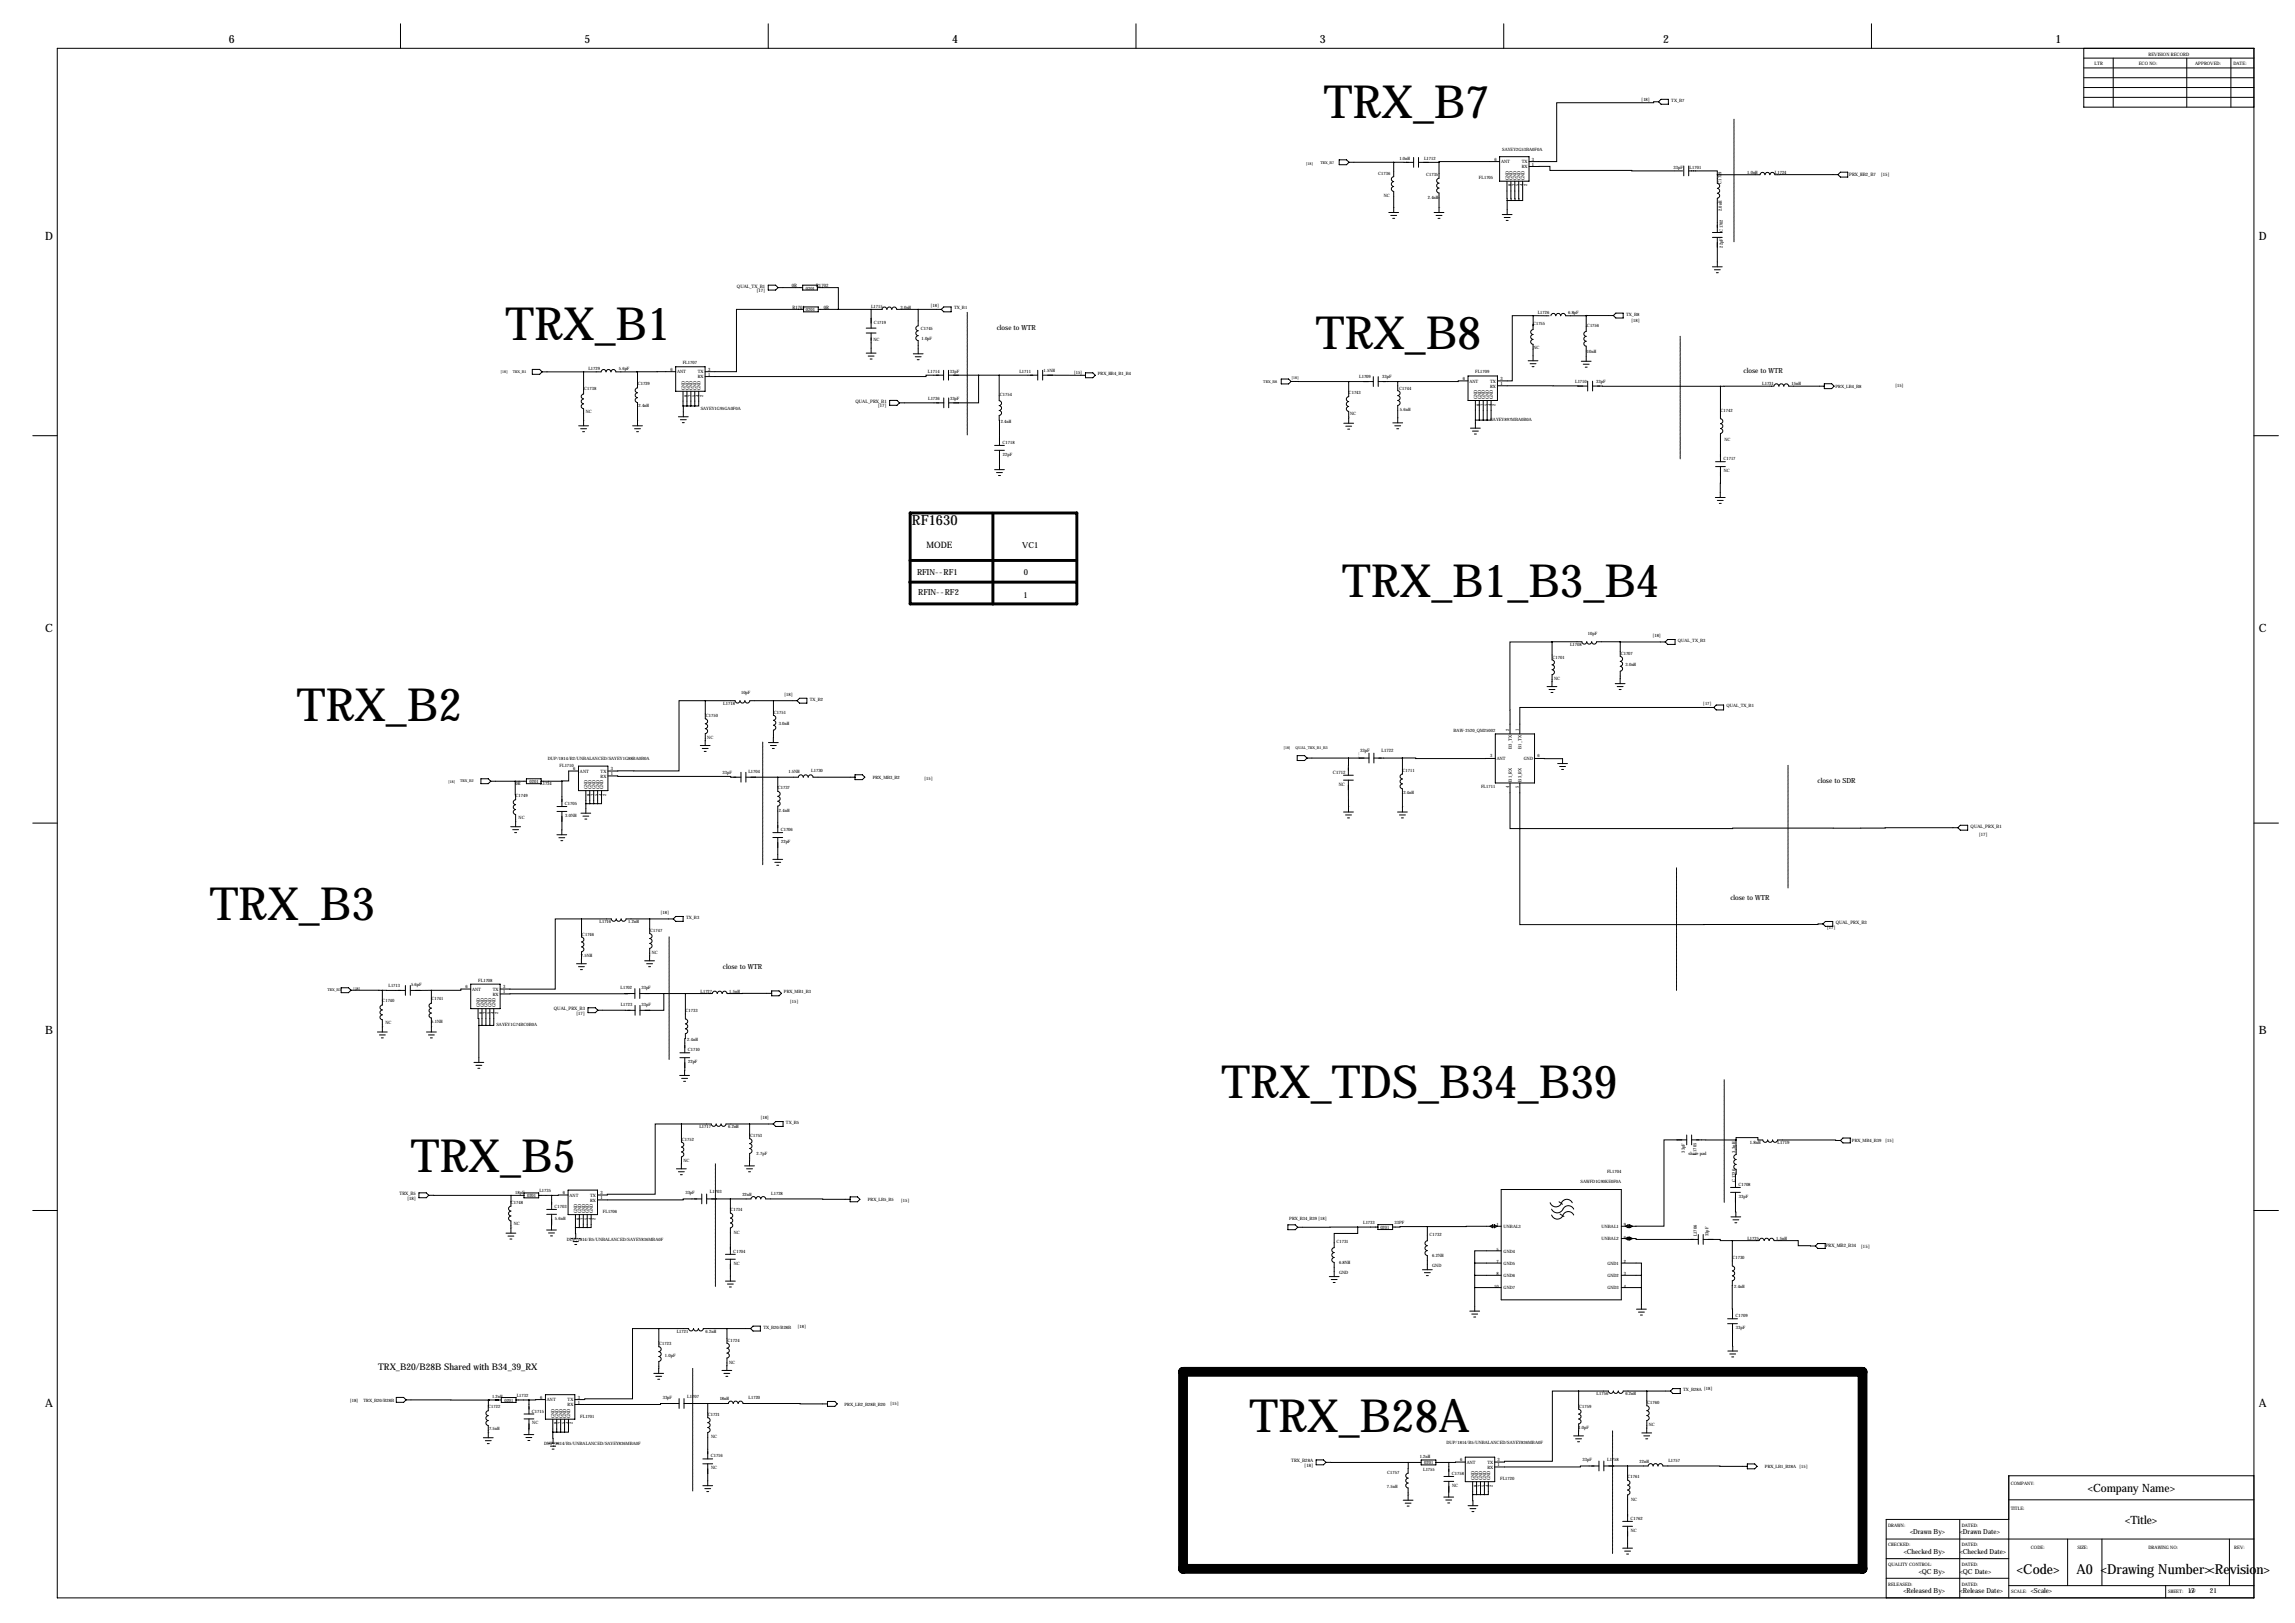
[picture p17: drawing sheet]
<svg xmlns="http://www.w3.org/2000/svg" width="1189mm" height="841mm" viewBox="0 0 1189 841" stroke-linecap="round" stroke-linejoin="round" font-family="sans-serif">
<defs><g id="words">
<g font-size="23.7">
<text x="686" y="61">TRX_B7</text>
<text x="262" y="176">TRX_B1</text>
<text x="682" y="181">TRX_B8</text>
<text x="695" y="309">TRX_B1_B3_B4</text>
<text x="154" y="373">TRX_B2</text>
<text x="109" y="476">TRX_B3</text>
<text x="633" y="569">TRX_TDS_B34_B39</text>
<text x="213" y="607">TRX_B5</text>
<text x="647" y="742">TRX_B28A</text>
</g>
<text font-size="7.3" x="472" y="272">RF1630</text>
<g font-size="7.1">
<text x="1045" y="815">&lt;Code&gt;</text>
<text x="1076" y="815">A0 &lt;Drawing Number&gt;&lt;Revision&gt;</text>
</g>
<g font-size="5.9">
<text x="119" y="22">6</text>
<text x="303" y="22">5</text>
<text x="493" y="22">4</text>
<text x="684" y="22">3</text>
<text x="862" y="22">2</text>
<text x="1065" y="22">1</text>
<text x="23" y="124">D</text>
<text x="1170" y="124">D</text>
<text x="23" y="327">C</text>
<text x="1170" y="327">C</text>
<text x="23" y="536">B</text>
<text x="1170" y="536">B</text>
<text x="23" y="729">A</text>
<text x="1170" y="729">A</text>
<text x="1082" y="773">&lt;Company Name&gt;</text>
<text x="1101" y="789">&lt;Title&gt;</text>
</g>
<text font-size="4.7" x="196" y="710">TRX_B20/B28B Shared with B34_39_RX</text>
<text font-size="4.6" x="480" y="284">MODE</text>
<g font-size="4.3">
<text x="530" y="284">VC1</text>
<text x="475" y="298">RFIN--RF1</text>
<text x="530" y="298">0</text>
<text x="476" y="308">RFIN--RF2</text>
<text x="530" y="310">1</text>
</g>
<g font-size="3.6">
<text x="516" y="171">close to WTR</text>
<text x="903" y="193">close to WTR</text>
<text x="942" y="406">close to SDR</text>
<text x="896" y="466">close to WTR</text>
<text x="374" y="502">close to WTR</text>
<text x="989" y="795">&lt;Drawn By&gt;</text>
<text x="1015" y="795">&lt;Drawn Date&gt;</text>
<text x="986" y="805">&lt;Checked By&gt;</text>
<text x="1015" y="805">&lt;Checked Date&gt;</text>
<text x="994" y="815">&lt;QC By&gt;</text>
<text x="1015" y="815">&lt;QC Date&gt;</text>
<text x="986" y="825">&lt;Released By&gt;</text>
<text x="1015" y="825">&lt;Release Date&gt;</text>
<text x="1052" y="825">&lt;Scale&gt;</text>
<text x="1133" y="825">17</text>
<text x="1145" y="825">21</text>
</g>
<g font-size="2.4">
<text x="1113" y="29">REVISION RECORD</text>
<text x="1085" y="34">LTR</text>
<text x="1108" y="34">ECO NO:</text>
<text x="1137" y="34">APPROVED:</text>
<text x="1157" y="34">DATE:</text>
<text x="958" y="91">PRX_HB2_B7</text>
<text x="974" y="91">[15]</text>
<text x="382" y="149">QUAL_TX_B1</text>
<text x="410" y="149">0R</text>
<text x="423" y="149">R1702</text>
<text x="392" y="151">[17]</text>
<text x="411" y="160">R1701</text>
<text x="427" y="160">0R</text>
<text x="443" y="209">QUAL_PRX_B1</text>
<text x="455" y="211">[17]</text>
<text x="705" y="389">33pF</text>
<text x="716" y="389">L1722</text>
<text x="690" y="401">C1712</text>
<text x="694" y="407">NC</text>
<text x="1021" y="429">QUAL_PRX_B1</text>
<text x="1025" y="433">[17]</text>
<text x="951" y="479">QUAL_PRX_B3</text>
<text x="946" y="481">[17]</text>
<text x="287" y="523">QUAL_PRX_B3</text>
<text x="298" y="526">[17]</text>
<text x="906" y="593">1.8nH</text>
<text x="921" y="593">L1719</text>
<text x="899" y="597" transform="rotate(-90 899 597)">3.3nH</text>
<text x="899" y="612" transform="rotate(-90 899 612)">C1720</text>
<text x="207" y="619">TRX_B5</text>
<text x="211" y="622">[18]</text>
<text x="946" y="646">PRX_MB2_B34</text>
<text x="964" y="646">[15]</text>
<text x="669" y="757">TRX_B28A</text>
<text x="676" y="760">[18]</text>
<text x="1042" y="769">COMPANY:</text>
<text x="1042" y="782">TITLE:</text>
<text x="978" y="791">DRAWN:</text>
<text x="1016" y="791">DATED:</text>
<text x="978" y="801">CHECKED:</text>
<text x="1016" y="801">DATED:</text>
<text x="1052" y="802">CODE:</text>
<text x="1076" y="802">SIZE:</text>
<text x="1113" y="802">DRAWING NO:</text>
<text x="1157" y="802">REV:</text>
<text x="978" y="811">QUALITY CONTROL:</text>
<text x="1016" y="811">DATED:</text>
<text x="978" y="821">RELEASED:</text>
<text x="1016" y="821">DATED:</text>
<text x="1042" y="825">SCALE:</text>
<text x="1123" y="825">SHEET:</text>
<text x="1134" y="825">OF</text>
</g>
<g font-size="2.3">
<text x="850" y="52">[18]</text>
<text x="866" y="53">TX_B7</text>
<text x="725" y="83">1.0nH</text>
<text x="738" y="83">L1712</text>
<text x="774" y="83">6</text>
<text x="778" y="78">SAYEY2G53BA0F0A</text>
<text x="794" y="83">3</text>
<text x="778" y="85">ANT</text>
<text x="788" y="85">TX</text>
<text x="788" y="87">RX</text>
<text x="794" y="86">1</text>
<text x="867" y="88">33pF</text>
<text x="875" y="88">L1701</text>
<text x="714" y="91">C1736</text>
<text x="739" y="91">C1735</text>
<text x="766" y="93">FL1705</text>
<text x="782" y="93" transform="rotate(-90 782 93)">GND</text>
<text x="784" y="93" transform="rotate(-90 784 93)">GND</text>
<text x="786" y="93" transform="rotate(-90 786 93)">GND</text>
<text x="788" y="93" transform="rotate(-90 788 93)">GND</text>
<text x="790" y="93" transform="rotate(-90 790 93)">GND</text>
<text x="892" y="95" transform="rotate(-90 892 95)">C1729</text>
<text x="905" y="90">1.0nH</text>
<text x="919" y="90">L1724</text>
<text x="717" y="102">NC</text>
<text x="783" y="97" transform="rotate(-90 783 97)">8</text>
<text x="785" y="97" transform="rotate(-90 785 97)">7</text>
<text x="787" y="97" transform="rotate(-90 787 97)">5</text>
<text x="789" y="97" transform="rotate(-90 789 97)">4</text>
<text x="791" y="97" transform="rotate(-90 791 97)">2</text>
<text x="740" y="103">2.4nH</text>
<text x="892" y="109" transform="rotate(-90 892 109)">2.0nH</text>
<text x="892" y="120" transform="rotate(-90 892 120)">C1702</text>
<text x="892" y="128" transform="rotate(-90 892 128)">22pF</text>
<text x="417" y="150">0201</text>
<text x="418" y="161">0201</text>
<text x="451" y="160">L1715</text>
<text x="466" y="160">3.0nH</text>
<text x="482" y="159">[18]</text>
<text x="494" y="160">TX_B1</text>
<text x="453" y="168">C1719</text>
<text x="797" y="163">L1726</text>
<text x="812" y="163">6.8pF</text>
<text x="842" y="163">TX_B8</text>
<text x="845" y="167">[18]</text>
<text x="477" y="171">C1745</text>
<text x="794" y="168">C1755</text>
<text x="822" y="170">C1756</text>
<text x="452" y="177">NC</text>
<text x="477" y="176">1.0pF</text>
<text x="794" y="181">NC</text>
<text x="822" y="183">10nH</text>
<text x="305" y="191">L1729</text>
<text x="321" y="192">5.6pF</text>
<text x="354" y="188">FL1707</text>
<text x="347" y="192">6</text>
<text x="351" y="193">ANT</text>
<text x="361" y="193">TX</text>
<text x="361" y="196">RX</text>
<text x="367" y="192">3</text>
<text x="367" y="195">1</text>
<text x="481" y="193">L1714</text>
<text x="492" y="193">33pF</text>
<text x="528" y="193">L1711</text>
<text x="541" y="193">1.5NH</text>
<text x="556" y="194">[15]</text>
<text x="569" y="194">PRX_HB4_B1_B4</text>
<text x="704" y="196">L1709</text>
<text x="716" y="196">33pF</text>
<text x="758" y="197">6</text>
<text x="764" y="193">FL1709</text>
<text x="777" y="197">3</text>
<text x="303" y="202">C1738</text>
<text x="330" y="200">C1739</text>
<text x="355" y="202" transform="rotate(-90 355 202)">GND</text>
<text x="357" y="202" transform="rotate(-90 357 202)">GND</text>
<text x="359" y="202" transform="rotate(-90 359 202)">GND</text>
<text x="361" y="202" transform="rotate(-90 361 202)">GND</text>
<text x="363" y="202" transform="rotate(-90 363 202)">GND</text>
<text x="725" y="202">C1744</text>
<text x="761" y="198">ANT</text>
<text x="772" y="198">TX</text>
<text x="772" y="201">RX</text>
<text x="777" y="199">1</text>
<text x="816" y="199">L1710</text>
<text x="827" y="199">33pF</text>
<text x="913" y="200">L1731</text>
<text x="928" y="200">15nH</text>
<text x="951" y="201">PRX_LB4_B8</text>
<text x="982" y="201">[15]</text>
<text x="356" y="205" transform="rotate(-90 356 205)">8</text>
<text x="358" y="205" transform="rotate(-90 358 205)">7</text>
<text x="360" y="205" transform="rotate(-90 360 205)">5</text>
<text x="362" y="205" transform="rotate(-90 362 205)">4</text>
<text x="364" y="205" transform="rotate(-90 364 205)">2</text>
<text x="481" y="207">L1736</text>
<text x="492" y="207">33pF</text>
<text x="518" y="205">C1754</text>
<text x="699" y="204">C1743</text>
<text x="765" y="207" transform="rotate(-90 765 207)">GND</text>
<text x="767" y="207" transform="rotate(-90 767 207)">GND</text>
<text x="769" y="207" transform="rotate(-90 769 207)">GND</text>
<text x="771" y="207" transform="rotate(-90 771 207)">GND</text>
<text x="773" y="207" transform="rotate(-90 773 207)">GND</text>
<text x="303" y="214">NC</text>
<text x="331" y="211">2.4nH</text>
<text x="363" y="213">SAYEY1G95GA0F0A</text>
<text x="699" y="215">NC</text>
<text x="725" y="213">5.6nH</text>
<text x="767" y="210" transform="rotate(-90 767 210)">8</text>
<text x="769" y="210" transform="rotate(-90 769 210)">7</text>
<text x="771" y="210" transform="rotate(-90 771 210)">5</text>
<text x="773" y="210" transform="rotate(-90 773 210)">4</text>
<text x="775" y="210" transform="rotate(-90 775 210)">2</text>
<text x="891" y="213">C1742</text>
<text x="518" y="219">2.4nH</text>
<text x="772" y="218">SAYEY897MBA0B0A</text>
<text x="519" y="230">C1718</text>
<text x="893" y="229">NC</text>
<text x="519" y="236">22pF</text>
<text x="893" y="238">C1717</text>
<text x="893" y="245">NC</text>
<text x="823" y="329">10pF</text>
<text x="813" y="335">L1708</text>
<text x="856" y="330">[18]</text>
<text x="869" y="333">QUAL_TX_B3</text>
<text x="804" y="341">C1701</text>
<text x="840" y="339">C1707</text>
<text x="842" y="345">3.0nH</text>
<text x="805" y="352">NC</text>
<text x="384" y="360">10pF</text>
<text x="375" y="365">L1718</text>
<text x="406" y="361">[18]</text>
<text x="420" y="363">TX_B2</text>
<text x="882" y="365">[17]</text>
<text x="366" y="372">C1750</text>
<text x="401" y="370">C1751</text>
<text x="894" y="366">QUAL_TX_B1</text>
<text x="403" y="375">3.0nH</text>
<text x="366" y="383">NC</text>
<text x="753" y="379">BAW-2520_QM25002</text>
<text x="782" y="379" transform="rotate(-90 782 379)">2</text>
<text x="787" y="379" transform="rotate(-90 787 379)">1</text>
<text x="783" y="388" transform="rotate(-90 783 388)">B3_TX</text>
<text x="788" y="388" transform="rotate(-90 788 388)">B1_TX</text>
<text x="284" y="394">DUP/1814/B2/UNBALANCED/SAYEY1G88BA0B0A</text>
<text x="772" y="392">3</text>
<text x="775" y="394">ANT</text>
<text x="789" y="394">GND</text>
<text x="796" y="392">6</text>
<text x="290" y="397">FL1710</text>
<text x="297" y="399">6</text>
<text x="300" y="400">ANT</text>
<text x="311" y="400">TX</text>
<text x="316" y="399">3</text>
<text x="316" y="401">1</text>
<text x="374" y="401">33pF</text>
<text x="388" y="400">L1704</text>
<text x="408" y="400">1.5NH</text>
<text x="420" y="400">L1730</text>
<text x="727" y="400">C1711</text>
<text x="267" y="407">0R</text>
<text x="274" y="405">0201</text>
<text x="280" y="407">L1734</text>
<text x="311" y="403">RX</text>
<text x="452" y="404">PRX_MB3_B2</text>
<text x="479" y="404">[15]</text>
<text x="783" y="405" transform="rotate(-90 783 405)">B1_RX</text>
<text x="788" y="405" transform="rotate(-90 788 405)">B3_RX</text>
<text x="267" y="413">C1749</text>
<text x="304" y="409" transform="rotate(-90 304 409)">GND</text>
<text x="306" y="412" transform="rotate(-90 306 412)">8</text>
<text x="306" y="409" transform="rotate(-90 306 409)">GND</text>
<text x="308" y="412" transform="rotate(-90 308 412)">7</text>
<text x="308" y="409" transform="rotate(-90 308 409)">GND</text>
<text x="310" y="412" transform="rotate(-90 310 412)">5</text>
<text x="310" y="409" transform="rotate(-90 310 409)">GND</text>
<text x="312" y="412" transform="rotate(-90 312 412)">4</text>
<text x="313" y="409" transform="rotate(-90 313 409)">GND</text>
<text x="314" y="412" transform="rotate(-90 314 412)">2</text>
<text x="403" y="409">C1737</text>
<text x="727" y="411">2.4nH</text>
<text x="767" y="408">FL1711</text>
<text x="782" y="408" transform="rotate(-90 782 408)">4</text>
<text x="787" y="408" transform="rotate(-90 787 408)">5</text>
<text x="293" y="417">C1705</text>
<text x="269" y="424">NC</text>
<text x="293" y="423">3.0NH</text>
<text x="404" y="421">2.4nH</text>
<text x="404" y="431">C1706</text>
<text x="405" y="437">22pF</text>
<text x="342" y="474">[18]</text>
<text x="311" y="478">L1716</text>
<text x="325" y="478">1.2nH</text>
<text x="355" y="476">TX_B3</text>
<text x="301" y="485">C1746</text>
<text x="337" y="483">C1747</text>
<text x="301" y="496">7.5NH</text>
<text x="338" y="494">NC</text>
<text x="248" y="508">FL1708</text>
<text x="201" y="511">L1713</text>
<text x="213" y="511">5.6pF</text>
<text x="241" y="512">6</text>
<text x="245" y="513">ANT</text>
<text x="255" y="513">TX</text>
<text x="255" y="516">RX</text>
<text x="261" y="512">3</text>
<text x="261" y="514">1</text>
<text x="321" y="512">L1702</text>
<text x="332" y="512">33pF</text>
<text x="363" y="514">L1727</text>
<text x="378" y="514">1.5nH</text>
<text x="406" y="514">PRX_MB1_B3</text>
<text x="198" y="519">C1740</text>
<text x="223" y="518">C1741</text>
<text x="249" y="522" transform="rotate(-90 249 522)">GND</text>
<text x="251" y="522" transform="rotate(-90 251 522)">GND</text>
<text x="253" y="522" transform="rotate(-90 253 522)">GND</text>
<text x="255" y="522" transform="rotate(-90 255 522)">GND</text>
<text x="257" y="522" transform="rotate(-90 257 522)">GND</text>
<text x="322" y="521">L1723</text>
<text x="332" y="521">33pF</text>
<text x="409" y="519">[15]</text>
<text x="250" y="525" transform="rotate(-90 250 525)">8</text>
<text x="252" y="525" transform="rotate(-90 252 525)">7</text>
<text x="254" y="525" transform="rotate(-90 254 525)">5</text>
<text x="256" y="525" transform="rotate(-90 256 525)">4</text>
<text x="258" y="525" transform="rotate(-90 258 525)">2</text>
<text x="355" y="524">C1733</text>
<text x="200" y="530">NC</text>
<text x="223" y="530">5.1NH</text>
<text x="257" y="531">SAYEY1G74BC0B0A</text>
<text x="356" y="539">2.4nH</text>
<text x="356" y="545">C1710</text>
<text x="356" y="551">22pF</text>
<text x="394" y="580">[18]</text>
<text x="362" y="584">L1717</text>
<text x="377" y="584">6.2nH</text>
<text x="407" y="582">TX_B5</text>
<text x="353" y="591">C1752</text>
<text x="389" y="589">C1753</text>
<text x="959" y="591">PRX_MB4_B39</text>
<text x="977" y="592">[15]</text>
<text x="392" y="598">2.7pF</text>
<text x="873" y="597" transform="rotate(-90 873 597)">33pF</text>
<text x="875" y="598">share pad</text>
<text x="879" y="598" transform="rotate(-90 879 598)">L1705</text>
<text x="354" y="602">NC</text>
<text x="832" y="608">FL1704</text>
<text x="279" y="618">L1735</text>
<text x="819" y="613">SAWFD1G90KE0F0A</text>
<text x="901" y="614">C1708</text>
<text x="265" y="623">C1748</text>
<text x="267" y="618">18pF</text>
<text x="273" y="620">0201</text>
<text x="292" y="618">6</text>
<text x="295" y="620">ANT</text>
<text x="306" y="620">TX</text>
<text x="306" y="622">RX</text>
<text x="311" y="618">3</text>
<text x="311" y="621">1</text>
<text x="355" y="618">33pF</text>
<text x="368" y="618">L1703</text>
<text x="385" y="619">22nH</text>
<text x="400" y="619">L1728</text>
<text x="450" y="622">PRX_LB5_B5</text>
<text x="467" y="623">[15]</text>
<text x="901" y="620">33pF</text>
<text x="287" y="626">C1703</text>
<text x="299" y="628" transform="rotate(-90 299 628)">GND</text>
<text x="301" y="628" transform="rotate(-90 301 628)">GND</text>
<text x="303" y="628" transform="rotate(-90 303 628)">GND</text>
<text x="305" y="628" transform="rotate(-90 305 628)">GND</text>
<text x="307" y="628" transform="rotate(-90 307 628)">GND</text>
<text x="312" y="628">FL1706</text>
<text x="378" y="627">C1734</text>
<text x="266" y="635">NC</text>
<text x="287" y="632">5.6nH</text>
<text x="300" y="632" transform="rotate(-90 300 632)">8</text>
<text x="302" y="632" transform="rotate(-90 302 632)">7</text>
<text x="304" y="632" transform="rotate(-90 304 632)">5</text>
<text x="307" y="632" transform="rotate(-90 307 632)">4</text>
<text x="309" y="632" transform="rotate(-90 309 632)">2</text>
<text x="668" y="632">PRX_B34_B39[18]</text>
<text x="706" y="634">L1733</text>
<text x="722" y="634">33PF</text>
<text x="775" y="635">1</text>
<text x="841" y="635">9</text>
<text x="380" y="639">NC</text>
<text x="715" y="637">0201</text>
<text x="741" y="640">C1732</text>
<text x="779" y="636">UNBAL3</text>
<text x="830" y="636">UNBAL1</text>
<text x="841" y="642">6</text>
<text x="879" y="640" transform="rotate(-90 879 640)">L1706</text>
<text x="885" y="640" transform="rotate(-90 885 640)">33pF</text>
<text x="294" y="643">DUP/1814/B5/UNBALANCED/SAYEY836MBA0F</text>
<text x="692" y="644">C1731</text>
<text x="775" y="648">5</text>
<text x="830" y="642">UNBAL2</text>
<text x="905" y="642">L1725</text>
<text x="920" y="642">1.5nH</text>
<text x="380" y="649">C1704</text>
<text x="742" y="651">6.2NH</text>
<text x="779" y="649">GND4</text>
<text x="897" y="652">C1730</text>
<text x="380" y="655">NC</text>
<text x="694" y="655">6.8NH</text>
<text x="694" y="660">GND</text>
<text x="742" y="656">GND</text>
<text x="775" y="654">7</text>
<text x="779" y="655">GND5</text>
<text x="833" y="655">GND1</text>
<text x="841" y="654">2</text>
<text x="775" y="661">8</text>
<text x="779" y="661">GND6</text>
<text x="833" y="661">GND2</text>
<text x="841" y="661">3</text>
<text x="774" y="667">10</text>
<text x="779" y="668">GND7</text>
<text x="833" y="668">GND3</text>
<text x="841" y="667">4</text>
<text x="898" y="667">2.4nH</text>
<text x="899" y="682">C1709</text>
<text x="395" y="688">TX_B20/B28B</text>
<text x="413" y="688">[18]</text>
<text x="899" y="688">33pF</text>
<text x="351" y="690">L1721</text>
<text x="365" y="690">6.2nH</text>
<text x="377" y="695">C1724</text>
<text x="342" y="697">C1723</text>
<text x="344" y="703">1.0pF</text>
<text x="378" y="706">NC</text>
<text x="255" y="724">1.2nH</text>
<text x="261" y="726">0201</text>
<text x="268" y="724">L1732</text>
<text x="280" y="724">6</text>
<text x="283" y="726">ANT</text>
<text x="294" y="726">TX</text>
<text x="299" y="724">3</text>
<text x="343" y="724">33pF</text>
<text x="356" y="724">L1707</text>
<text x="373" y="725">18nH</text>
<text x="388" y="725">L1720</text>
<text x="827" y="723">L1756</text>
<text x="842" y="723">6.2nH</text>
<text x="872" y="721">TX_B28A [18]</text>
<text x="181" y="726">[18]</text>
<text x="188" y="726">TRX_B20/B28B</text>
<text x="253" y="729">C1722</text>
<text x="276" y="732">C1715</text>
<text x="294" y="728">RX</text>
<text x="299" y="727">1</text>
<text x="437" y="728">PRX_LB2_B28B_B20</text>
<text x="461" y="728">[15]</text>
<text x="818" y="729">C1759</text>
<text x="853" y="727">C1760</text>
<text x="276" y="738">NC</text>
<text x="287" y="734" transform="rotate(-90 287 734)">GND</text>
<text x="289" y="738" transform="rotate(-90 289 738)">8</text>
<text x="289" y="734" transform="rotate(-90 289 734)">GND</text>
<text x="291" y="738" transform="rotate(-90 291 738)">7</text>
<text x="291" y="734" transform="rotate(-90 291 734)">GND</text>
<text x="293" y="738" transform="rotate(-90 293 738)">5</text>
<text x="293" y="734" transform="rotate(-90 293 734)">GND</text>
<text x="295" y="738" transform="rotate(-90 295 738)">4</text>
<text x="295" y="734" transform="rotate(-90 295 734)">GND</text>
<text x="297" y="738" transform="rotate(-90 297 738)">2</text>
<text x="301" y="734">FL1701</text>
<text x="367" y="733">C1721</text>
<text x="253" y="741">7.5nH</text>
<text x="818" y="740">1.0pF</text>
<text x="854" y="739">NC</text>
<text x="282" y="749">DUP/1814/B5/UNBALANCED/SAYEY836MBA0F</text>
<text x="368" y="745">NC</text>
<text x="749" y="748">DUP/1814/B5/UNBALANCED/SAYEY836MBA0F</text>
<text x="368" y="755">C1716</text>
<text x="735" y="755">1.2nH</text>
<text x="368" y="761">NC</text>
<text x="738" y="758">0201</text>
<text x="756" y="757">6</text>
<text x="760" y="758">ANT</text>
<text x="771" y="758">TX</text>
<text x="771" y="761">RX</text>
<text x="776" y="757">3</text>
<text x="776" y="759">1</text>
<text x="820" y="757">33pF</text>
<text x="833" y="757">L1758</text>
<text x="849" y="758">22nH</text>
<text x="864" y="757">L1757</text>
<text x="914" y="761">PRX_LB1_B28A [15]</text>
<text x="719" y="764">C1757</text>
<text x="737" y="762">L1755</text>
<text x="752" y="764">C1758</text>
<text x="764" y="767" transform="rotate(-90 764 767)">GND</text>
<text x="766" y="767" transform="rotate(-90 766 767)">GND</text>
<text x="768" y="767" transform="rotate(-90 768 767)">GND</text>
<text x="770" y="767" transform="rotate(-90 770 767)">GND</text>
<text x="772" y="767" transform="rotate(-90 772 767)">GND</text>
<text x="777" y="767">FL1720</text>
<text x="843" y="766">C1761</text>
<text x="718" y="771">7.5nH</text>
<text x="752" y="770">NC</text>
<text x="765" y="770" transform="rotate(-90 765 770)">8</text>
<text x="767" y="770" transform="rotate(-90 767 770)">7</text>
<text x="769" y="770" transform="rotate(-90 769 770)">5</text>
<text x="771" y="770" transform="rotate(-90 771 770)">4</text>
<text x="773" y="770" transform="rotate(-90 773 770)">2</text>
<text x="845" y="777">NC</text>
<text x="845" y="787">C1762</text>
<text x="845" y="793">NC</text>
</g>
<g font-size="2">
<text x="676" y="85">[18]</text>
<text x="684" y="85">TRX_B7</text>
<text x="259" y="193">[18]</text>
<text x="266" y="193">TRX_B1</text>
<text x="669" y="196">[18]</text>
<text x="654" y="198">TRX_B8</text>
<text x="665" y="388">[18]</text>
<text x="671" y="388">QUAL_TRX_B1_B3</text>
<text x="232" y="405">[18]</text>
<text x="238" y="405">TRX_B2</text>
<text x="170" y="513">TRX_B3</text>
<text x="183" y="513">[18]</text>
</g>
<g font-size=".4">
<text x="722" y="108">GND</text>
<text x="745" y="108">GND</text>
<text x="309" y="193">TRX_B1</text>
<text x="302" y="218">GND</text>
<text x="330" y="218">GND</text>
<text x="699" y="217">GND</text>
<text x="724" y="216">GND</text>
<text x="704" y="393" transform="rotate(-90 704 393)">QUAL_TRX_B1_B3</text>
<text x="699" y="418">GND</text>
<text x="726" y="418">GND</text>
<text x="267" y="426">GND</text>
<text x="198" y="532">GND</text>
<text x="223" y="532">GND</text>
<text x="265" y="636">GND</text>
<text x="253" y="742">GND</text>
<text x="729" y="775">GND</text>
</g>
</g></defs>
<g fill="none" stroke="#000" stroke-width=".52">
<path d="M207 12v13M398 12v13M588 12v13M779 12v13M969 12v13M30 25h1138v803h-1138zM1079 25v31h89M1079 30h89M1079 35h89M1095 30v26M1133 30v26M1156 30v26"/>
<path d="M859 53h-2h-51v31h-14M860 51h4v3h-4l-1-1zM1079 40h89M1079 45h89M1079 50h89M694 83h4l1 1-1 1h-4zM699 84h23M722 84h8M722 84v8a1.3 1.3 0 0 0-1 1 1.3 1.3 0 0 0 1 1 1.3 1.3 0 0 0-1 1 1.3 1.3 0 0 0 1 2 1.3 1.3 0 0 0-1 1 1.3 1.3 0 0 0 1 1v11M728 84h4M732 82v5M735 84h10"/>
<path d="M735 82v5M745 84v8a1.3 1.3 0 0 0-1 2 1.3 1.3 0 0 0 1 1 1.3 1.3 0 0 0-1 1 1.3 1.3 0 0 0 1 1 1.3 1.3 0 0 0-1 2 1.3 1.3 0 0 0 1 1v10M777 84h-32M777 81h15v13h-15zM781 94v10M783 94v10M785 94v10M787 94v10M789 94v10h-2M792 86h11v2l69 1M872 86v5M875 89h15v2"/>
<path d="M875 86v5M890 91v4a1.3 1.3 0 0 1 1 1 1.3 1.3 0 0 1-1 2 1.3 1.3 0 0 1 1 1 1.3 1.3 0 0 1-1 1 1.3 1.3 0 0 1 1 1 1.3 1.3 0 0 1-1 2v17M890 91h22M912 90a1.3 1.3 0 0 1 1-1 1.3 1.3 0 0 1 1 2M914 90a1.3 1.3 0 0 1 2-1 1.3 1.3 0 0 1 1 2M952 90l-33 1a1.3 1.3 0 0 0-1-2 1.3 1.3 0 0 0-1 1M952 90l1-1h4v3h-4zM719 110h6M720 112h3M721 113h1M743 110h5M744 112h3"/>
<path d="M745 113h1M778 111h5M779 113h3M780 114h1M781 104v7M781 104h6M887 120h5M887 123h5M887 138h5M888 140h3M890 123v15M398 148h4l1 1-1 1h-4z"/>
<path d="M403 149h13M416 148h7v2h-7zM416 159h8v3h-8zM423 149h11v11M489 159h4v3h-4l-1-2zM889 141h1M416 160h-34v33h-17M424 160h33M449 172h5M449 170h5M451 160v10M451 172v11"/>
<path d="M457 160a1.3 1.3 0 0 1 1-1 1.3 1.3 0 0 1 1 1 1.3 1.3 0 0 1 2-1 1.3 1.3 0 0 1 1 1 1.3 1.3 0 0 1 1-1 1.3 1.3 0 0 1 2 1h23M476 160v9a1.3 1.3 0 0 0-2 1 1.3 1.3 0 0 0 2 1 1.4 1.4 0 0 0-2 2 1.3 1.3 0 0 0 2 1 1.3 1.3 0 0 0-2 1 1.3 1.3 0 0 0 2 1v7M794 164v7a1.3 1.3 0 0 0-1 1 1.3 1.3 0 0 0 1 1 1.3 1.3 0 0 0-1 2 1.3 1.3 0 0 0 1 1 1.3 1.3 0 0 0-1 1 1.3 1.3 0 0 0 1 1v9M794 164h9M794 164h-11v33h-7M822 163v9a1.3 1.3 0 0 0-2 1 1.3 1.3 0 0 0 2 1 1.3 1.3 0 0 0-2 1 1.4 1.4 0 0 0 2 2 1.3 1.3 0 0 0-2 1 1.3 1.3 0 0 0 2 1v8M822 163l-11 1a1.3 1.3 0 0 0-1-2 1.4 1.4 0 0 0-2 2 1.3 1.3 0 0 0-1-2 1.3 1.3 0 0 0-1 2 1.3 1.3 0 0 0-1-2 1.4 1.4 0 0 0-2 2M822 163h14M836 163l1-1h4v3h-4zM276 191h4l1 2-1 1h-4zM281 193h30a1.4 1.4 0 0 1 2-2 1.3 1.3 0 0 1 1 2 1.3 1.3 0 0 1 1-2 1.3 1.3 0 0 1 1 2 1.4 1.4 0 0 1 2-2 1.3 1.3 0 0 1 1 2h11M302 193v11a1.3 1.3 0 0 0-1 1 1.3 1.3 0 0 0 1 2"/>
<path d="M330 193v8a1.3 1.3 0 0 0-1 1 1.3 1.3 0 0 0 1 1 1.3 1.3 0 0 0-1 2 1.3 1.3 0 0 0 1 1 1.3 1.3 0 0 0-1 1 1.3 1.3 0 0 0 1 2v12M350 193h-20M350 190h15v13h-15zM449 183h5M450 184h3M451 186h1M473 183h5M474 185h3M475 186h1M489 194h-9v1h-115M489 192v5M491 194h47"/>
<path d="M491 192v5M507 194v15h-16M518 194v14a1.3 1.3 0 0 1 1 1 1.3 1.3 0 0 1-1 1 1.3 1.3 0 0 1 1 1 1.3 1.3 0 0 1-1 2 1.3 1.3 0 0 1 1 1 1.3 1.3 0 0 1-1 1v16M538 192v5M540 194h22M540 192v5M562 193h4l1 1-1 2h-4zM664 196h4l1 2-1 1h-4zM669 198h30M699 198v7a1.4 1.4 0 0 0-2 2 1.3 1.3 0 0 0 2 1 1.3 1.3 0 0 0-2 1 1.4 1.4 0 0 0 2 2 1.3 1.3 0 0 0-2 1 1.3 1.3 0 0 0 2 1v6M699 198h12M711 195v5"/>
<path d="M714 198h10M714 195v5M724 198v4a1.3 1.3 0 0 1 1 2 1.3 1.3 0 0 1-1 1 1.3 1.3 0 0 1 1 1 1.3 1.3 0 0 1-1 1 1.3 1.3 0 0 1 1 2 1.3 1.3 0 0 1-1 1v9M760 197l-36 1M760 195h16v12h-16zM776 200h46M792 187h5M793 188h3M794 190h1M819 187h5M820 189h3M821 190h1"/>
<path d="M822 197v6M825 200h66M825 197v6M945 199h4l1 1-1 1h-4zM302 207a1.3 1.3 0 0 0-1 1 1.3 1.3 0 0 0 1 1M302 209a1.3 1.3 0 0 0-1 1 1.3 1.3 0 0 0 1 2M302 212v9M351 216h6M352 217h3M353 219h1M354 210v6M354 203v7"/>
<path d="M354 210h6M356 203v7M358 203v7M360 203v7M362 203v7h-2M461 207h4l1 2-1 1h-4zM466 209h23M489 206v5M491 206v5M696 219h5M722 219h5M764 207v15"/>
<path d="M764 218h6M766 207v11M768 207v11M770 207v11M772 207v11h-2M891 200v17a1.3 1.3 0 0 1 1 1 1.3 1.3 0 0 1-1 1 1.3 1.3 0 0 1 1 2 1.3 1.3 0 0 1-1 1 1.3 1.3 0 0 1 1 1 1.3 1.3 0 0 1-1 2v14M945 200h-18a1.3 1.3 0 0 0-2-1 1.3 1.3 0 0 0-1 1 1.3 1.3 0 0 0-1-1 1.3 1.3 0 0 0-1 1 1.3 1.3 0 0 0-2-1 1.3 1.3 0 0 0-1 1h-28M17 226h13M300 221h5M301 222h3M302 224h1M328 221h5"/>
<path d="M329 222h3M330 224h1M515 231h5M515 233h5M518 233v10M697 221h3M698 222h1M723 221h3M724 222h1M762 222h5M763 223h3M764 225h1"/>
<path d="M889 239h5M1168 226h12M515 243h5M516 245h3M517 246h1M889 258h5M889 242h5M890 259h3M891 242v16M891 261h1M804 332v10a1.3 1.3 0 0 1 1 1 1.3 1.3 0 0 1-1 1 1.3 1.3 0 0 1 1 2 1.3 1.3 0 0 1-1 1 1.3 1.3 0 0 1 1 1 1.3 1.3 0 0 1-1 1v7M804 332h15a1.4 1.4 0 0 0 2 2 1.3 1.3 0 0 0 1-2 1.3 1.3 0 0 0 1 2 1.4 1.4 0 0 0 2-2 1.3 1.3 0 0 0 1 2 1.3 1.3 0 0 0 1-2h12"/>
<path d="M804 332l-22 1v47M839 332v8a1.3 1.3 0 0 1 2 1 1.4 1.4 0 0 1-2 2 1.3 1.3 0 0 1 2 1 1.3 1.3 0 0 1-2 1 1.3 1.3 0 0 1 2 1 1.4 1.4 0 0 1-2 2v6M839 332l24 1M863 333l1-2h4v3h-4zM801 356h6M802 357h3M803 359h1M837 354h5M838 356h3M839 357h1M365 363v9a1.4 1.4 0 0 1 2 2 1.3 1.3 0 0 1-2 1 1.3 1.3 0 0 1 2 1 1.3 1.3 0 0 1-2 1 1.4 1.4 0 0 1 2 2 1.3 1.3 0 0 1-2 1v6M365 363h16a1.3 1.3 0 0 0 1 1 1.3 1.3 0 0 0 1-1 1.3 1.3 0 0 0 2 1 1.3 1.3 0 0 0 1-1 1.3 1.3 0 0 0 1 1 1.3 1.3 0 0 0 1-1h25"/>
<path d="M365 363h-13v36h-37M401 363v8a1.3 1.3 0 0 1 1 1 1.3 1.3 0 0 1-1 1 1.3 1.3 0 0 1 1 1 1.3 1.3 0 0 1-1 2 1.3 1.3 0 0 1 1 1 1.3 1.3 0 0 1-1 1v7M414 362h4v2h-4l-1-1zM888 366h-101v14M888 366l1-1h4v3h-4zM300 399h-5v6h-4M300 397h15v13h-15zM363 386h5M364 388h3M365 389h1M398 385h5M399 386h3"/>
<path d="M400 388h1M672 391h4l1 2-1 1h-4zM677 393h32M699 393l-1 9M709 390v5M712 393h14M712 390v5M726 393v8a1.3 1.3 0 0 0-1 1 1.3 1.3 0 0 0 1 1 1.3 1.3 0 0 0-1 2 1.3 1.3 0 0 0 1 1 1.3 1.3 0 0 0-1 1 1.3 1.3 0 0 0 1 2v12M726 393h49M775 380h20v26h-20zM795 393h14v3M807 396h5"/>
<path d="M808 397h3M809 399h1M249 403h4l1 2-1 1h-4zM254 405h19M267 405v9a1.3 1.3 0 0 0-1 2 1.3 1.3 0 0 0 1 1M267 417a1.3 1.3 0 0 0-1 1 1.3 1.3 0 0 0 1 1M267 419a1.3 1.3 0 0 0-1 2 1.3 1.3 0 0 0 1 1M273 403h7v3h-7zM280 405h11M289 418h5M291 405v13M303 410v11"/>
<path d="M303 416h7M306 410v6M308 410v6M310 410v6M312 410v6h-2M315 402l69 1M384 400v5M386 403h28a1.3 1.3 0 0 1 1-2 1.3 1.3 0 0 1 1 2 1.3 1.3 0 0 1 1-2 1.4 1.4 0 0 1 2 2 1.3 1.3 0 0 1 1-2 1.3 1.3 0 0 1 1 2h22M386 400v5M403 403v7M403 410a1.3 1.3 0 0 1 1 1 1.3 1.3 0 0 1-1 1M403 412a1.3 1.3 0 0 1 1 2 1.3 1.3 0 0 1-1 1"/>
<path d="M403 415a1.3 1.3 0 0 1 1 1 1.3 1.3 0 0 1-1 2v13M443 401h4l1 2-1 1h-4zM696 402h5M696 404h5M698 404l1 17M782 406v23h232M787 406v73h157M17 426h13M265 428h5M266 430h3M267 431h1M267 422v6"/>
<path d="M288 432h6M289 420h5M290 434h3M291 435h1M291 420v12M301 421h5M302 423h3M303 424h1M400 431h5M400 434h5M403 434v11M696 421h5"/>
<path d="M697 422h3M698 424h1M724 421h5M725 422h3M726 424h1M1014 429l1-2h4v3h-4zM1168 426h12M400 445h5M401 447h3M402 448h1M301 476v9a1.3 1.3 0 0 1 1 2 1.3 1.3 0 0 1-1 1 1.3 1.3 0 0 1 1 1 1.3 1.3 0 0 1-1 1 1.3 1.3 0 0 1 1 2 1.3 1.3 0 0 1-1 1v6M301 476h16a1.3 1.3 0 0 0 1 1 1.3 1.3 0 0 0 1-1 1.3 1.3 0 0 0 1 1 1.3 1.3 0 0 0 2-1 1.3 1.3 0 0 0 1 1 1.3 1.3 0 0 0 1-1h25"/>
<path d="M301 476h-13v36h-29M337 476v8a1.3 1.3 0 0 1 1 1 1.3 1.3 0 0 1-1 1 1.3 1.3 0 0 1 1 1 1.3 1.3 0 0 1-1 2 1.3 1.3 0 0 1 1 1 1.3 1.3 0 0 1-1 1l-1 7M349 476l1-1h4v2h-4zM944 479l2-2h3v3h-3zM299 499h5M334 498h5M335 499h3M177 512h4l1 1-1 1h-4zM182 513h16M198 513v8a1.3 1.3 0 0 0-1 1 1.3 1.3 0 0 0 1 1 1.3 1.3 0 0 0-1 1 1.3 1.3 0 0 0 1 2 1.3 1.3 0 0 0-1 1 1.3 1.3 0 0 0 1 1v7M198 513h12M210 510v6"/>
<path d="M213 510v6M223 513v7a1.3 1.3 0 0 0-1 1 1.3 1.3 0 0 0 1 1 1.3 1.3 0 0 0-1 1 1.3 1.3 0 0 0 1 2 1.3 1.3 0 0 0-1 1 1.3 1.3 0 0 0 1 1v8M223 513h-10M244 512h-5v1h-16M244 510h15v12h-15zM300 501h3M301 502h1M329 515h-70M329 512v5M331 512v5M336 501h1M344 515v8h-12"/>
<path d="M355 515v13a1.3 1.3 0 0 1 1 1 1.3 1.3 0 0 1-1 1 1.3 1.3 0 0 1 1 2 1.3 1.3 0 0 1-1 1 1.3 1.3 0 0 1 1 1 1.3 1.3 0 0 1-1 1v10M400 515h-23a1.4 1.4 0 0 0-2-2 1.3 1.3 0 0 0-1 2 1.3 1.3 0 0 0-1-2 1.3 1.3 0 0 0-1 2 1.4 1.4 0 0 0-2-2 1.3 1.3 0 0 0-1 2h-38M400 513h4l1 2-1 1h-4zM196 535h5M197 536h3M198 538h1M221 535h5M222 536h3M223 538h1M248 522v9M248 531v19M248 531h6"/>
<path d="M250 522v9M252 522v9M254 522v9M256 522v9h-2M305 522h3l2 1-2 2h-3zM310 523h19M329 521v5M332 521v5M246 550h5M247 552h3M248 553h1M352 557h5"/>
<path d="M352 545h5M352 548h5M353 559h3M355 548v9M354 560h1M353 582v10a1.3 1.3 0 0 1 1 1 1.3 1.3 0 0 1-1 1 1.3 1.3 0 0 1 1 1 1.3 1.3 0 0 1-1 2 1.3 1.3 0 0 1 1 1 1.3 1.3 0 0 1-1 1v6M353 582h15a1.3 1.3 0 0 0 2 1 1.3 1.3 0 0 0 1-1 1.3 1.3 0 0 0 1 1 1.3 1.3 0 0 0 2-1 1.3 1.3 0 0 0 1 1 1.3 1.3 0 0 0 1-1h25M353 582h-14v37h-29M388 582v8a1.3 1.3 0 0 1 2 1 1.3 1.3 0 0 1-2 1 1.4 1.4 0 0 1 2 2 1.3 1.3 0 0 1-2 1M388 595a1.3 1.3 0 0 1 2 1 1.3 1.3 0 0 1-2 1v7M401 582l1-1h4v2h-4zM874 590h-12v45h-22"/>
<path d="M874 588v5M876 590h23M876 588v5M899 590v8a1.3 1.3 0 0 0-1 1 1.3 1.3 0 0 0 1 2 1.3 1.3 0 0 0-1 1 1.3 1.3 0 0 0 1 1 1.3 1.3 0 0 0-1 1 1.3 1.3 0 0 0 1 2v9M899 590v-1h12v1h2a1.3 1.3 0 0 0 1 2 1.4 1.4 0 0 0 2-2 1.3 1.3 0 0 0 1 2 1.3 1.3 0 0 0 1-2 1.4 1.4 0 0 0 2 2 1.3 1.3 0 0 0 1-2l32 1M955 589h3v3h-3l-2-1zM217 618h4l1 1-1 1h-4zM222 619h43M265 619h7M265 619v6a1.3 1.3 0 0 0-2 1 1.3 1.3 0 0 0 2 1 1.4 1.4 0 0 0-2 2 1.3 1.3 0 0 0 2 1 1.3 1.3 0 0 0-2 1 1.3 1.3 0 0 0 2 1v7M271 618h8v2h-8zM279 619h7"/>
<path d="M286 619v7M294 619h-8M294 616h16v13h-16zM350 605h5M351 607h3M352 608h1M364 618v6M366 618v6M386 604h5M387 605h3M388 607h1M440 620h4l1 1-1 1h-4z"/>
<path d="M778 616h62v57h-62zM896 615h6M896 618h6M899 618v12M17 627h13M262 639h5M283 637h5M283 626h5M283 629h5M284 639h3M286 629v8M298 636v6"/>
<path d="M298 629v7M298 636h6M300 629v7M302 629v7M304 629v7M306 629v7h-2M364 621h-10v1h-44M366 621h23a1.3 1.3 0 0 1 1-1 1.3 1.3 0 0 1 2 1 1.3 1.3 0 0 1 1-1 1.3 1.3 0 0 1 1 1 1.3 1.3 0 0 1 1-1 1.3 1.3 0 0 1 2 1h43M378 621v7a1.4 1.4 0 0 1 2 2 1.3 1.3 0 0 1-2 1 1.3 1.3 0 0 1 2 1 1.3 1.3 0 0 1-2 1 1.4 1.4 0 0 1 2 2 1.3 1.3 0 0 1-2 1v14M667 634h4l1 2-1 1h-4zM703 636v3h-12v7a1.3 1.3 0 0 0-1 2 1.3 1.3 0 0 0 1 1 1.3 1.3 0 0 0-1 1 1.3 1.3 0 0 0 1 1 1.3 1.3 0 0 0-1 2 1.3 1.3 0 0 0 1 1v7M703 636h-31"/>
<path d="M703 636h11M714 634h7v3h-7zM739 635v8a1.3 1.3 0 0 0-1 1 1.3 1.3 0 0 0 1 1 1.3 1.3 0 0 0-1 2 1.3 1.3 0 0 0 1 1 1.3 1.3 0 0 0-1 1 1.3 1.3 0 0 0 1 1v8M739 635l-18 1M772 635l1-1v2zM774 634l2 1-2 1zM778 635h-39M803 623a3 3 0 0 0 3 2 3 3 0 0 0 3-2M804 626a3 3 0 0 0 3 2 3 3 0 0 0 3-2M804 629a3 3 0 0 0 3 2 3 3 0 0 0 3-1M808 622l1 2M808 629l2 1"/>
<path d="M809 623a3 3 0 0 1 3-2 3 3 0 0 1 2 2M810 629a3 3 0 0 1 2-1 3 3 0 0 1 3 1M810 626a3 3 0 0 1 2-1 3 3 0 0 1 3 1M842 635l1-1v2zM844 634l2 1-2 1zM880 639v6M882 639v6M897 630h5M898 632h3M899 633h1M1168 627h12M263 640h3"/>
<path d="M264 642h1M285 640h1M296 642h1M297 643h3M297 642h2M298 645h1M300 642h1M376 650h5M376 652h5M378 652v12M737 658h5M738 659h3"/>
<path d="M764 654h14M764 654v25M778 648h-14v6M840 654h10v7M840 642h40M842 642l1-1v1zM844 641l2 1h-2zM882 642l15 1M897 643v13a1.3 1.3 0 0 1 2 1 1.3 1.3 0 0 1-2 1 1.4 1.4 0 0 1 2 2 1.3 1.3 0 0 1-2 1 1.3 1.3 0 0 1 2 1 1.3 1.3 0 0 1-2 1v20M897 643h14M911 643a1.4 1.4 0 0 1 2-2 1.3 1.3 0 0 1 1 2 1.3 1.3 0 0 1 1-2 1.3 1.3 0 0 1 1 2 1.4 1.4 0 0 1 2-2 1.3 1.3 0 0 1 1 2h13v2h8M942 644h3v3h-3l-2-2z"/>
<path d="M376 664h5M377 665h3M378 667h1M689 661h5M690 663h3M691 664h1M739 661h1M761 679h5M764 661h14M764 667h14M840 661h10M840 667h10"/>
<path d="M848 678h5M849 680h3M850 661v17M341 688v10a1.3 1.3 0 0 1 1 1 1.3 1.3 0 0 1-1 1 1.3 1.3 0 0 1 1 1 1.3 1.3 0 0 1-1 2 1.3 1.3 0 0 1 1 1 1.3 1.3 0 0 1-1 1v6M341 688h16a1.3 1.3 0 0 0 1 1 1.3 1.3 0 0 0 1-1 1.3 1.3 0 0 0 2 1 1.3 1.3 0 0 0 1-1 1.3 1.3 0 0 0 1 1 1.3 1.3 0 0 0 1-1h25M341 688h-13v37h-30M377 688v8a1.3 1.3 0 0 1 1 1 1.3 1.3 0 0 1-1 1 1.3 1.3 0 0 1 1 2 1.3 1.3 0 0 1-1 1 1.3 1.3 0 0 1 1 1 1.3 1.3 0 0 1-1 1v7M390 687h4v2h-4l-1-1zM762 681h3M763 682h1M850 681h1M895 683h5"/>
<path d="M895 686h5M895 700h5M897 686l1 14M339 711h5M340 713h3M341 714h1M374 710h5M375 711h3M376 713h1M896 701h3M897 703h1M205 724h4l1 1-1 1h-4z"/>
<path d="M210 725h43M253 725h7M253 725v6a1.3 1.3 0 0 0-1 1 1.3 1.3 0 0 0 1 1 1.3 1.3 0 0 0-1 2 1.3 1.3 0 0 0 1 1 1.3 1.3 0 0 0-1 1 1.3 1.3 0 0 0 1 1v7M260 724h7v2h-7zM267 725h7M271 732h6M271 735h6M274 735v8M274 725v7M283 725h-9M283 722h15v13h-15zM286 735v7"/>
<path d="M288 735v7M290 735v7M292 735v7M294 735v7h-2M352 727h-10h-44M352 724v6M354 727h23a1.3 1.3 0 0 1 2-1 1.3 1.3 0 0 1 1 1 1.3 1.3 0 0 1 1-1 1.3 1.3 0 0 1 1 1 1.3 1.3 0 0 1 2-1 1.3 1.3 0 0 1 1 1h44M354 724v6M367 727v7a1.3 1.3 0 0 1 1 2 1.3 1.3 0 0 1-1 1 1.3 1.3 0 0 1 1 1 1.3 1.3 0 0 1-1 1 1.3 1.3 0 0 1 1 2 1.3 1.3 0 0 1-1 1v14M429 726h3l2 1-2 1h-3zM818 721v9a1.3 1.3 0 0 1 1 1 1.3 1.3 0 0 1-1 1 1.3 1.3 0 0 1 1 2 1.3 1.3 0 0 1-1 1 1.3 1.3 0 0 1 1 1 1.3 1.3 0 0 1-1 2v6M818 721h15a1.3 1.3 0 0 0 1 1 1.3 1.3 0 0 0 2-1 1.3 1.3 0 0 0 1 1 1.3 1.3 0 0 0 1-1"/>
<path d="M818 721h-14v36h-30M838 721a1.3 1.3 0 0 0 2 1 1.3 1.3 0 0 0 1-1h24M853 721v7M853 728a1.3 1.3 0 0 1 1 1 1.3 1.3 0 0 1-1 2M853 731a1.3 1.3 0 0 1 1 1 1.3 1.3 0 0 1-1 1M853 733a1.3 1.3 0 0 1 1 2 1.3 1.3 0 0 1-1 1v6M865 721l2-2h3v3h-3zM250 745h5M251 746h3M252 748h1M271 743h6M272 745h3"/>
<path d="M273 746h1M284 748h1M285 749h3M286 748h2M286 751h1M286 742l1 6M286 742h6M288 748h1M364 756h5M364 758h5M367 758v12M682 756h4l1 1-1 2h-4z"/>
<path d="M687 757l42 1M729 758v5a1.3 1.3 0 0 0-1 1 1.3 1.3 0 0 0 1 2 1.3 1.3 0 0 0-1 1 1.3 1.3 0 0 0 1 1 1.3 1.3 0 0 0-1 1 1.3 1.3 0 0 0 1 2v6M729 758h7M736 756h8v3h-8zM744 758h7M751 758v7M759 757l-8 1M759 755h15v12h-15zM815 744h5M816 745h3M817 747h1M828 759h-9v1h-45"/>
<path d="M828 757v5M831 759h23a1.3 1.3 0 0 1 1-1 1.3 1.3 0 0 1 1 1 1.3 1.3 0 0 1 2-1 1.3 1.3 0 0 1 1 1 1.3 1.3 0 0 1 1-1 1.3 1.3 0 0 1 1 1l44 1M831 757v5M843 759v8a1.3 1.3 0 0 1 1 1 1.3 1.3 0 0 1-1 1 1.3 1.3 0 0 1 1 2 1.3 1.3 0 0 1-1 1 1.3 1.3 0 0 1 1 1 1.3 1.3 0 0 1-1 1v14M850 742h6M852 744h3M853 745h1M905 758h4l1 2-1 1h-4zM364 770h5M365 771h3M366 773h1M727 777h5"/>
<path d="M728 779h3M748 775h5M748 765h5M748 767h5M749 777h3M750 778h1M751 767l-1 8M760 780h6M763 774v6M763 767v7M763 774h6M765 767v7"/>
<path d="M767 767v7M769 767v7M771 767v7h-2M1041 777h127M1168 764h-127v64M729 780h1M761 781h4M763 783h1M841 788h5M841 791h5M843 791v11M977 797h191"/>
<path d="M1015 787v41M1041 787h-64v41M1071 797v24M1089 797v24M1155 797v24M841 802h5M842 803h3M843 805h1M977 807h64M977 818h64M1041 821h127M1122 821v7"/>
</g>
<path d="M898 62v63M501 162v63M870 174v64M395 384v64M926 396v64M868 450v63M347 485v64M893 559v64M371 603v63M359 709v63M835 741v64" fill="none" stroke="#000" stroke-width=".52" stroke-dasharray=".4 .4"/>
<path d="M471 266h87v47h-87zM514 266v47M471 290h87M471 302h87M558 302h.1" fill="none" stroke="#000" stroke-width="1.5"/>
<path d="M613 711h352v102h-352z" fill="none" stroke="#000" stroke-width="5.1"/>
<path d="M305 416a.5 .5 0 0 0 1 0 .5 .5 0 0 0-1 0zM729 758a.5 .5 0 0 0 1 0 .5 .5 0 0 0-1 0z" fill="#000" stroke="#000" stroke-width=".52"/>
<use href="#words"/>
</svg>
